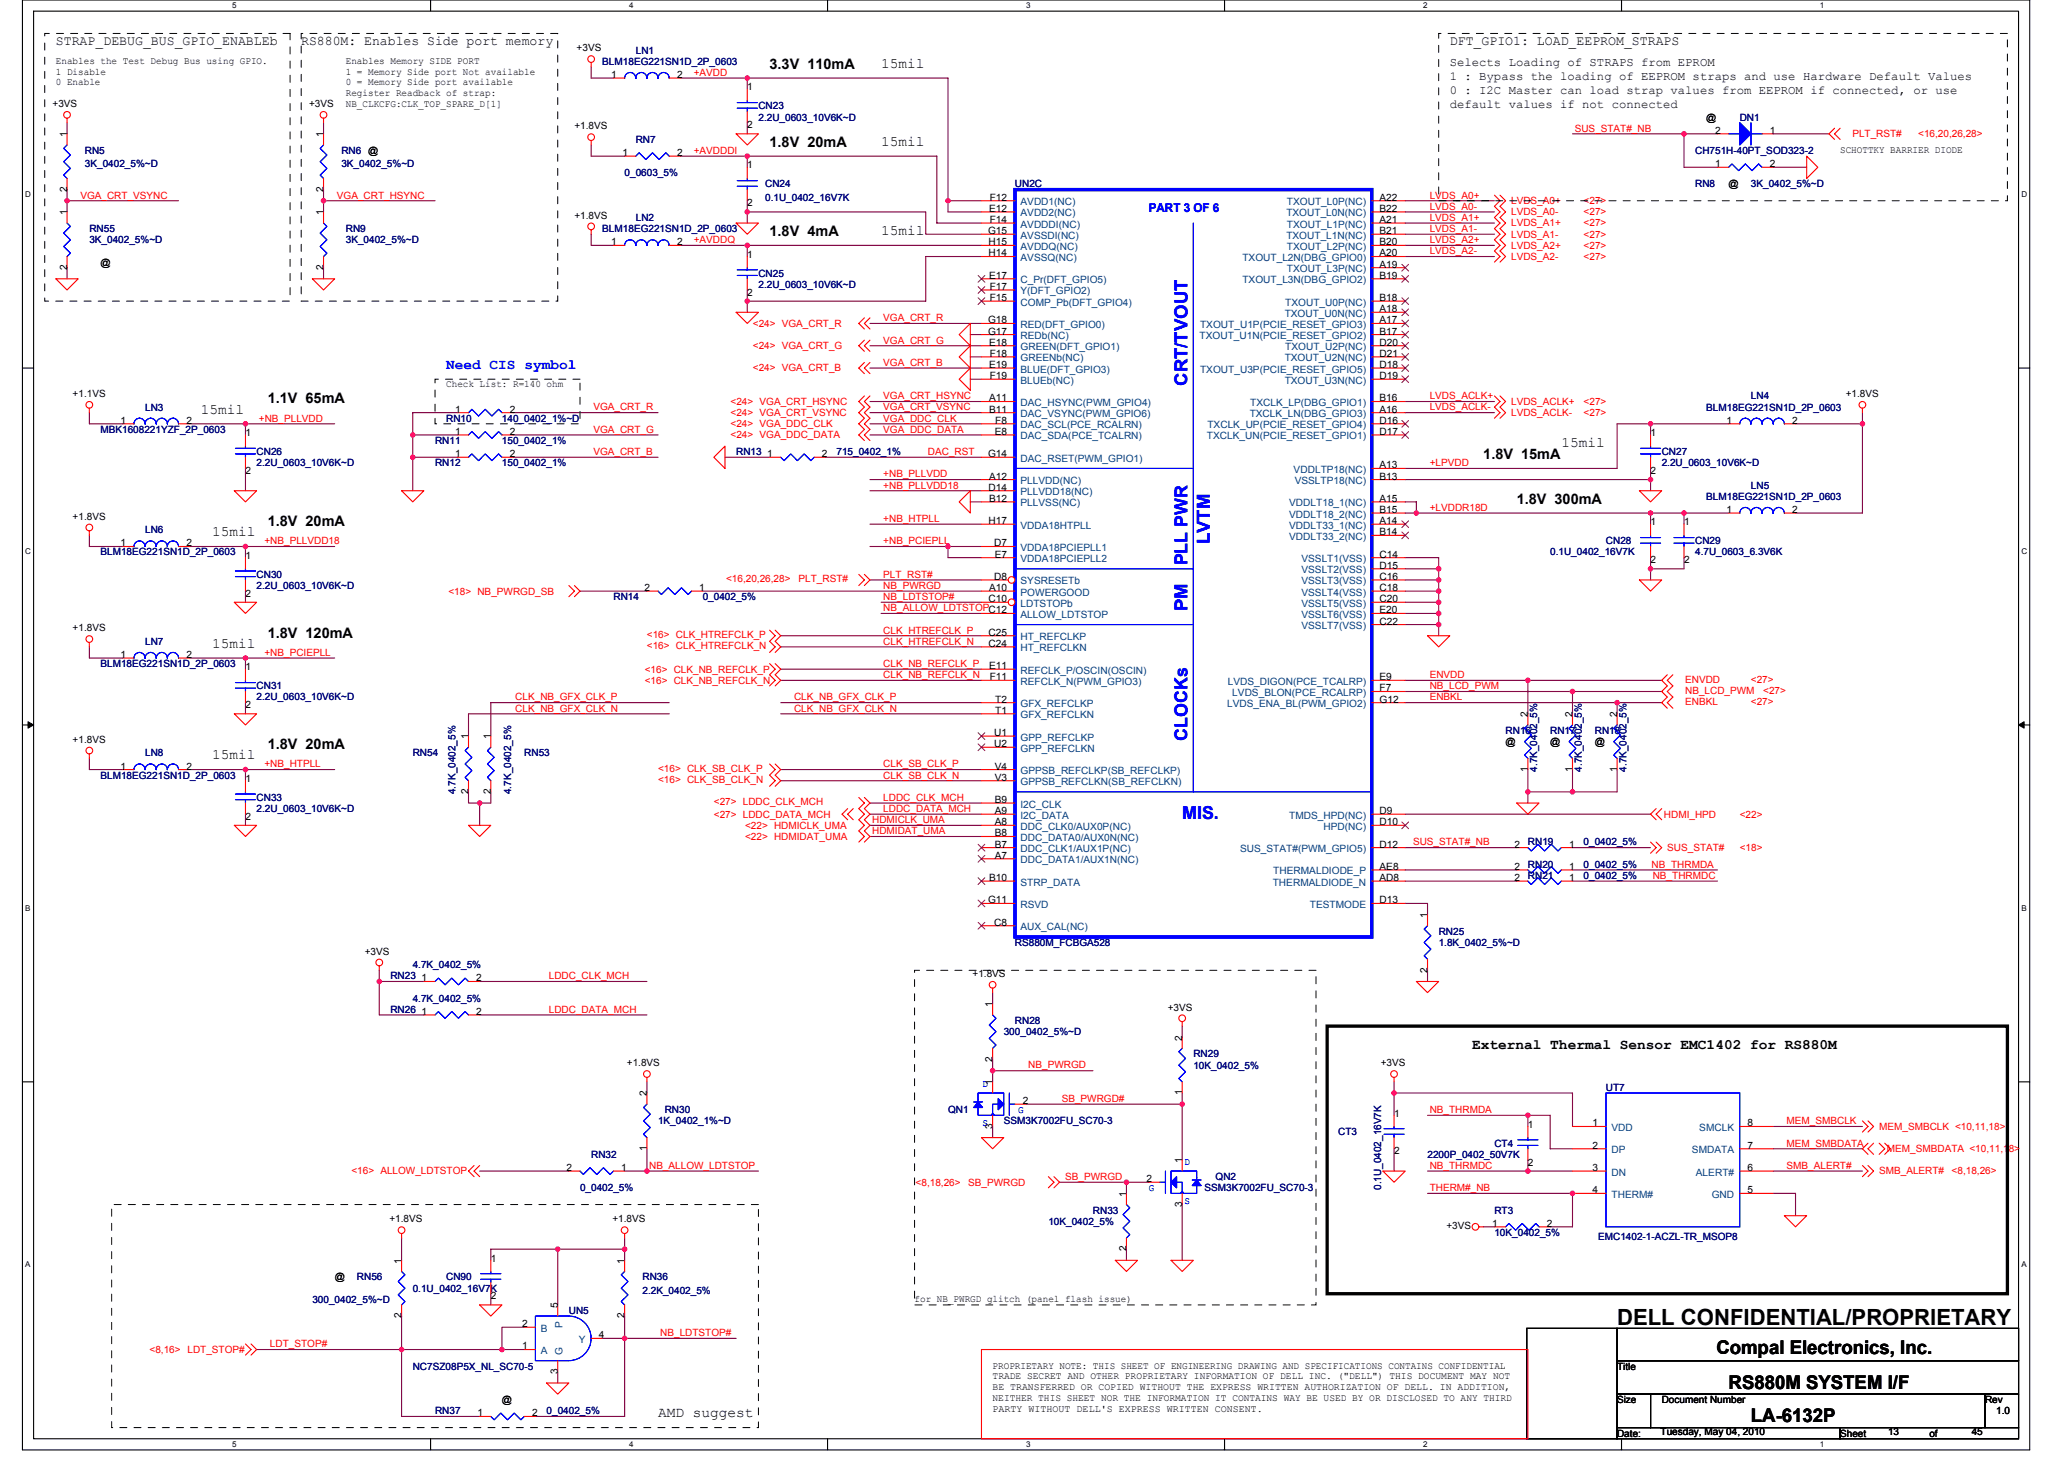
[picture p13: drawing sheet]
<svg xmlns="http://www.w3.org/2000/svg" width="297mm" height="210mm" viewBox="0 0 297 210" stroke-linecap="round" stroke-linejoin="round" font-family="sans-serif">
<defs><g id="words">
<text font-size="3.2" x="232" y="190.1">DELL CONFIDENTIAL/PROPRIETARY</text>
<g font-size="2.7">
<text x="246.3" y="194.3">Compal Electronics, Inc.</text>
<text x="248.1" y="199.3">RS880M SYSTEM I/F</text>
<text x="251.3" y="204.1">LA-6132P</text>
</g>
<g font-size="2.6" fill="#00f">
<text x="170.4" y="55.4" transform="rotate(-90 170.4 55.4)">CRT/TVOUT</text>
<text x="170.4" y="81.1" transform="rotate(-90 170.4 81.1)">PLL PWR</text>
<text x="173.6" y="78.1" transform="rotate(-90 173.6 78.1)">LVTM</text>
<text x="170.4" y="87.7" transform="rotate(-90 170.4 87.7)">PM</text>
<text x="170.4" y="106.3" transform="rotate(-90 170.4 106.3)">CLOCKs</text>
<text x="169.6" y="117.5">MIS.</text>
</g>
<g font-size="2.1">
<text x="110.4" y="9.9">3.3V 110mA</text>
<text x="126.4" y="9.7">15mil</text>
<text x="110.4" y="21.1">1.8V 20mA</text>
<text x="126.4" y="20.9">15mil</text>
<text x="110.4" y="33.9">1.8V 4mA</text>
<text x="126.4" y="33.7">15mil</text>
<text x="28.8" y="59.3">15mil</text>
<text x="38.4" y="57.9">1.1V 65mA</text>
<text x="212.8" y="65.9">1.8V 15mA</text>
<text x="224" y="64.1">15mil</text>
<text x="30.4" y="76.9">15mil</text>
<text x="38.4" y="75.5">1.8V 20mA</text>
<text x="217.6" y="72.3">1.8V 300mA</text>
<text x="30.4" y="92.9">15mil</text>
<text x="38.4" y="91.5">1.8V 120mA</text>
<text x="38.4" y="107.5">1.8V 20mA</text>
<text x="30.4" y="108.9">15mil</text>
<text x="211.2" y="150.5">External Thermal Sensor EMC1402 for RS880M</text>
<text x="94.4" y="203.4">AMD suggest</text>
</g>
<text font-size="2.1" fill="#00f" x="64" y="52.9">Need CIS symbol</text>
<g font-size="1.9">
<text x="8" y="6.4">STRAP_DEBUG_BUS_GPIO_ENABLEb</text>
<text x="43.2" y="6.4">RS880M: Enables Side port memory</text>
<text x="208" y="6.4">DFT_GPIO1: LOAD_EEPROM_STRAPS</text>
</g>
<g font-size="1.8">
<text x="208" y="9.5">Selects Loading of STRAPS from EPROM</text>
<text x="208" y="11.5">1 : Bypass the loading of EEPROM straps and use Hardware Default Values</text>
<text x="208" y="13.5">0 : I2C Master can load strap values from EEPROM if connected, or use</text>
<text x="208" y="15.4">default values if not connected</text>
</g>
<text font-size="1.8" fill="#00f" x="164.8" y="30.4">PART 3 OF 6</text>
<g font-size="1.4">
<text x="8" y="9.2">Enables the Test Debug Bus using GPIO.</text>
<text x="8" y="10.7">1 Disable</text>
<text x="49.6" y="9.2">Enables Memory SIDE PORT</text>
<text x="49.6" y="10.7">1 = Memory Side port Not available</text>
<text x="82.7" y="7.4">+3VS</text>
<text x="87.7" y="11.2">1</text>
<text x="97.1" y="11.2">2</text>
<text x="7.5" y="15.4">+3VS</text>
<text x="8" y="12.2">0 Enable</text>
<text x="44.3" y="15.4">+3VS</text>
<text x="49.6" y="12.2">0 = Memory Side port available</text>
<text x="49.6" y="13.8">Register Readback of strap:</text>
<text x="49.6" y="15.3">NB_CLKCFG:CLK_TOP_SPARE_D[1]</text>
<text x="107.2" y="13">1</text>
<text x="244.9" y="17.3">@</text>
<text x="9.6" y="19.7" transform="rotate(-90 9.6 19.7)">1</text>
<text x="46.4" y="19.7" transform="rotate(-90 46.4 19.7)">1</text>
<text x="82.4" y="18.6">+1.8VS</text>
<text x="89.3" y="22.4">1</text>
<text x="97.1" y="22.4">2</text>
<text x="107.2" y="18.4">2</text>
<text x="246.1" y="19.2">2</text>
<text x="246.1" y="24">1</text>
<text x="254" y="19.2">1</text>
<text x="254" y="24">2</text>
<text x="264.1" y="22">SCHOTTKY BARRIER DIODE</text>
<text x="9.6" y="27.5" transform="rotate(-90 9.6 27.5)">2</text>
<text x="46.4" y="27.5" transform="rotate(-90 46.4 27.5)">2</text>
<text x="107.2" y="24.2">1</text>
<text x="107.2" y="29.6">2</text>
<text x="142" y="28.8">F12</text>
<text x="198" y="28.8">A22</text>
<text x="248.1" y="26.9">@</text>
<text x="9.6" y="30.9" transform="rotate(-90 9.6 30.9)">1</text>
<text x="46.4" y="30.9" transform="rotate(-90 46.4 30.9)">1</text>
<text x="82.4" y="31.4">+1.8VS</text>
<text x="87.7" y="35.2">1</text>
<text x="97.1" y="35.2">2</text>
<text x="141.8" y="33.6">G15</text>
<text x="141.9" y="35.2">H15</text>
<text x="141.9" y="30.4">E12</text>
<text x="142" y="32">F14</text>
<text x="198" y="30.4">B22</text>
<text x="198" y="33.6">B21</text>
<text x="198" y="32">A21</text>
<text x="198" y="35.2">B20</text>
<text x="9.6" y="38.7" transform="rotate(-90 9.6 38.7)">2</text>
<text x="14.4" y="38.1">@</text>
<text x="46.4" y="38.7" transform="rotate(-90 46.4 38.7)">2</text>
<text x="107.2" y="37">1</text>
<text x="141.9" y="36.8">H14</text>
<text x="141.9" y="40">E17</text>
<text x="142" y="41.6">F17</text>
<text x="198" y="36.8">A20</text>
<text x="198" y="40">B19</text>
<text x="198" y="38.4">A19</text>
<text x="107.2" y="42.4">2</text>
<text x="141.8" y="46.4">G18</text>
<text x="141.8" y="48">G17</text>
<text x="142" y="43.2">F15</text>
<text x="198" y="48">B17</text>
<text x="198" y="46.4">A17</text>
<text x="198" y="43.2">B18</text>
<text x="198" y="44.8">A18</text>
<text x="141.9" y="49.6">E18</text>
<text x="141.9" y="52.8">E19</text>
<text x="142" y="51.2">F18</text>
<text x="198" y="52.8">D18</text>
<text x="198" y="49.6">D20</text>
<text x="198" y="51.2">D21</text>
<text x="10.4" y="57">+1.1VS</text>
<text x="64" y="55.6">Check List: R=140 ohm</text>
<text x="65.3" y="59.2">1</text>
<text x="73.1" y="59.2">2</text>
<text x="141.9" y="59.2">B11</text>
<text x="141.9" y="57.6">A11</text>
<text x="142" y="54.4">F19</text>
<text x="198" y="59.2">A16</text>
<text x="198" y="54.4">D19</text>
<text x="198" y="57.6">B16</text>
<text x="264.9" y="57">+1.8VS</text>
<text x="17.3" y="60.8">1</text>
<text x="26.7" y="60.8">2</text>
<text x="35.2" y="62.6">1</text>
<text x="65.3" y="65.6">1</text>
<text x="65.3" y="62.4">1</text>
<text x="73.1" y="65.6">2</text>
<text x="73.1" y="62.4">2</text>
<text x="110.1" y="65.6">1</text>
<text x="118" y="65.6">2</text>
<text x="141.8" y="65.6">G14</text>
<text x="142.7" y="62.4">E8</text>
<text x="142.8" y="60.8">F8</text>
<text x="198" y="62.4">D17</text>
<text x="198" y="60.8">D16</text>
<text x="236.9" y="62.6">1</text>
<text x="247.7" y="60.8">1</text>
<text x="257.2" y="60.8">2</text>
<text x="35.2" y="68">2</text>
<text x="141.9" y="70.4">D14</text>
<text x="141.9" y="68.8">A12</text>
<text x="198" y="68.8">B13</text>
<text x="198" y="67.2">A13</text>
<text x="236.9" y="68">2</text>
<text x="10.4" y="74.6">+1.8VS</text>
<text x="141.9" y="75.2">H17</text>
<text x="141.9" y="72">B12</text>
<text x="198" y="73.6">B15</text>
<text x="198" y="75.2">A14</text>
<text x="198" y="76.8">B14</text>
<text x="198" y="72">A15</text>
<text x="236.9" y="75.4">1</text>
<text x="241.7" y="75.4">1</text>
<text x="247.7" y="73.6">1</text>
<text x="257.2" y="73.6">2</text>
<text x="17.3" y="78.4">1</text>
<text x="26.7" y="78.4">2</text>
<text x="35.2" y="80.2">1</text>
<text x="142.7" y="83.2">D8</text>
<text x="142.7" y="78.4">D7</text>
<text x="142.7" y="80">E7</text>
<text x="198" y="80">C14</text>
<text x="198" y="81.6">D15</text>
<text x="198" y="83.2">C16</text>
<text x="236.9" y="80.8">2</text>
<text x="241.7" y="80.8">2</text>
<text x="35.2" y="85.6">2</text>
<text x="92.5" y="84.8">2</text>
<text x="100.3" y="84.8">1</text>
<text x="141.9" y="86.4">C10</text>
<text x="141.9" y="84.8">A10</text>
<text x="198" y="84.8">C18</text>
<text x="198" y="86.4">C20</text>
<text x="198" y="88">E20</text>
<text x="198" y="89.6">C22</text>
<text x="10.4" y="90.6">+1.8VS</text>
<text x="17.3" y="94.4">1</text>
<text x="26.7" y="94.4">2</text>
<text x="141.9" y="92.8">C24</text>
<text x="141.9" y="91.2">C25</text>
<text x="35.2" y="96.2">1</text>
<text x="35.2" y="101.6">2</text>
<text x="141.9" y="96">E11</text>
<text x="142" y="97.6">F11</text>
<text x="142.8" y="100.8">T2</text>
<text x="198" y="99.2">F7</text>
<text x="198" y="97.6">E9</text>
<text x="198" y="100.8">G12</text>
<text x="10.4" y="106.6">+1.8VS</text>
<text x="67.2" y="106.1" transform="rotate(-90 67.2 106.1)">1</text>
<text x="70.4" y="106.1" transform="rotate(-90 70.4 106.1)">1</text>
<text x="142.7" y="105.6">U1</text>
<text x="142.7" y="107.2">U2</text>
<text x="142.8" y="102.4">T1</text>
<text x="216" y="106.9">@</text>
<text x="219.2" y="102.9" transform="rotate(-90 219.2 102.9)">2</text>
<text x="222.4" y="106.9">@</text>
<text x="225.6" y="102.9" transform="rotate(-90 225.6 102.9)">2</text>
<text x="228.8" y="106.9">@</text>
<text x="232" y="102.9" transform="rotate(-90 232 102.9)">2</text>
<text x="17.3" y="110.4">1</text>
<text x="26.7" y="110.4">2</text>
<text x="35.2" y="112.2">1</text>
<text x="67.2" y="113.9" transform="rotate(-90 67.2 113.9)">2</text>
<text x="70.4" y="113.9" transform="rotate(-90 70.4 113.9)">2</text>
<text x="142.7" y="110.4">V4</text>
<text x="142.7" y="112">V3</text>
<text x="219.2" y="110.7" transform="rotate(-90 219.2 110.7)">1</text>
<text x="225.6" y="110.7" transform="rotate(-90 225.6 110.7)">1</text>
<text x="232" y="110.7" transform="rotate(-90 232 110.7)">1</text>
<text x="35.2" y="117.6">2</text>
<text x="142.7" y="118.4">A8</text>
<text x="142.7" y="115.2">B9</text>
<text x="142.7" y="116.8">A9</text>
<text x="198" y="116.8">D9</text>
<text x="198" y="118.4">D10</text>
<text x="142.7" y="120">B8</text>
<text x="142.7" y="123.2">A7</text>
<text x="142.7" y="121.6">B7</text>
<text x="198" y="121.6">D12</text>
<text x="198" y="124.8">AE8</text>
<text x="217.3" y="121.6">2</text>
<text x="217.3" y="124.8">2</text>
<text x="225.2" y="121.6">1</text>
<text x="225.2" y="124.8">1</text>
<text x="141.8" y="129.6">G11</text>
<text x="141.9" y="126.4">B10</text>
<text x="198" y="126.4">AD8</text>
<text x="198" y="129.6">D13</text>
<text x="204.8" y="131.7" transform="rotate(-90 204.8 131.7)">1</text>
<text x="217.3" y="126.4">2</text>
<text x="225.2" y="126.4">1</text>
<text x="52.3" y="137">+3VS</text>
<text x="142.7" y="132.8">C8</text>
<text x="60.5" y="140.8">1</text>
<text x="68.3" y="140.8">2</text>
<text x="139.6" y="140.2">+1.8VS</text>
<text x="204.8" y="139.5" transform="rotate(-90 204.8 139.5)">2</text>
<text x="60.5" y="145.6">1</text>
<text x="68.3" y="145.6">2</text>
<text x="142.4" y="144.5" transform="rotate(-90 142.4 144.5)">1</text>
<text x="167.6" y="145">+3VS</text>
<text x="169.6" y="149.3" transform="rotate(-90 169.6 149.3)">2</text>
<text x="89.9" y="153">+1.8VS</text>
<text x="142.4" y="155.7" transform="rotate(-90 142.4 155.7)">1</text>
<text x="142.4" y="152.3" transform="rotate(-90 142.4 152.3)">2</text>
<text x="198.1" y="153">+3VS</text>
<text x="92.8" y="157.3" transform="rotate(-90 92.8 157.3)">2</text>
<text x="142.4" y="161.9" transform="rotate(-90 142.4 161.9)">3</text>
<text x="146.8" y="158.4">2</text>
<text x="169.6" y="157.1" transform="rotate(-90 169.6 157.1)">1</text>
<text x="200.1" y="160.2">1</text>
<text x="219.3" y="161.8">1</text>
<text x="228.5" y="161.6">1</text>
<text x="250.8" y="161.6">8</text>
<text x="92.8" y="165.1" transform="rotate(-90 92.8 165.1)">1</text>
<text x="169.6" y="166.9" transform="rotate(-90 169.6 166.9)">1</text>
<text x="200.1" y="165.6">2</text>
<text x="219.3" y="167.2">2</text>
<text x="228.5" y="164.8">2</text>
<text x="250.8" y="164.8">7</text>
<text x="81.3" y="168">2</text>
<text x="89.1" y="168">1</text>
<text x="161.6" y="171.7" transform="rotate(-90 161.6 171.7)">1</text>
<text x="164.5" y="169.6">2</text>
<text x="169.6" y="173.1" transform="rotate(-90 169.6 173.1)">3</text>
<text x="228.5" y="168">3</text>
<text x="228.5" y="171.2">4</text>
<text x="250.8" y="168">6</text>
<text x="250.8" y="171.2">5</text>
<text x="55.9" y="175.4">+1.8VS</text>
<text x="87.9" y="175.4">+1.8VS</text>
<text x="161.6" y="179.5" transform="rotate(-90 161.6 179.5)">2</text>
<text x="207.6" y="176.4">+3VS</text>
<text x="214.1" y="176">1</text>
<text x="222" y="176">2</text>
<text x="48" y="183.7">@</text>
<text x="57.6" y="181.3" transform="rotate(-90 57.6 181.3)">1</text>
<text x="70.4" y="181">1</text>
<text x="89.6" y="181.3" transform="rotate(-90 89.6 181.3)">1</text>
<text x="57.6" y="189.1" transform="rotate(-90 57.6 189.1)">2</text>
<text x="70.4" y="186.4">2</text>
<text x="74.9" y="190.4">2</text>
<text x="80" y="187.7" transform="rotate(-90 80 187.7)">5</text>
<text x="89.6" y="189.1" transform="rotate(-90 89.6 189.1)">2</text>
<text x="131.2" y="186.8">for NB_PWRGD glitch (panel flash issue)</text>
<text x="74.9" y="193.6">1</text>
<text x="80" y="197.1" transform="rotate(-90 80 197.1)">3</text>
<text x="85.9" y="192">4</text>
<text x="142.4" y="196.4">PROPRIETARY NOTE: THIS SHEET OF ENGINEERING DRAWING AND SPECIFICATIONS CONTAINS CONFIDENTIAL</text>
<text x="142.4" y="197.9">TRADE SECRET AND OTHER PROPRIETARY INFORMATION OF DELL INC. (&quot;DELL&quot;) THIS DOCUMENT MAY NOT</text>
<text x="232" y="196.5">Title</text>
<text x="68.5" y="203.2">1</text>
<text x="72" y="201.3">@</text>
<text x="76.3" y="203.2">2</text>
<text x="142.4" y="199.5">BE TRANSFERRED OR COPIED WITHOUT THE EXPRESS WRITTEN AUTHORIZATION OF DELL. IN ADDITION,</text>
<text x="142.4" y="201">NEITHER THIS SHEET NOR THE INFORMATION IT CONTAINS WAY BE USED BY OR DISCLOSED TO ANY THIRD</text>
<text x="142.4" y="202.5">PARTY WITHOUT DELL'S EXPRESS WRITTEN CONSENT.</text>
<text x="232" y="201.3">Size</text>
<text x="238.4" y="201.3">Document Number</text>
<text x="284.9" y="201.3">Rev</text>
<text x="286.5" y="202.9">1.0</text>
<text x="232" y="206.1">Date:</text>
<text x="238.3" y="206">Tuesday, May 04, 2010</text>
<text x="264.1" y="206.1">Sheet</text>
<text x="270.9" y="206">13</text>
<text x="276.9" y="206.1">of</text>
<text x="282.9" y="206">45</text>
</g>
<g font-size="1.4" fill="#000080">
<text x="86.4" y="9.3">BLM18EG221SN1D_2P_0603</text>
<text x="91.2" y="7.7">LN1</text>
<text x="108.8" y="15.7">CN23</text>
<text x="108.8" y="17.3">2.2U_0603_10V6K~D</text>
<text x="249.7" y="17.3">DN1</text>
<text x="12.2" y="22.1">RN5</text>
<text x="49" y="22.1">RN6 @</text>
<text x="91.2" y="20.5">RN7</text>
<text x="243.3" y="22.1">CH751H-40PT_SOD323-2</text>
<text x="12.2" y="24">3K_0402_5%~D</text>
<text x="49" y="24">3K_0402_5%~D</text>
<text x="89.6" y="25.3">0_0603_5%</text>
<text x="109.8" y="26.9">CN24</text>
<text x="109.8" y="28.8">0.1U_0402_16V7K</text>
<text x="145.6" y="26.9">UN2C</text>
<text x="243.3" y="26.9">RN8</text>
<text x="251.3" y="26.9">3K_0402_5%~D</text>
<text x="12.8" y="33.3">RN55</text>
<text x="12.8" y="34.9">3K_0402_5%~D</text>
<text x="49.6" y="33.3">RN9</text>
<text x="49.6" y="34.9">3K_0402_5%~D</text>
<text x="86.4" y="33.3">BLM18EG221SN1D_2P_0603</text>
<text x="91.2" y="31.7">LN2</text>
<text x="108.8" y="39.7">CN25</text>
<text x="108.8" y="41.3">2.2U_0603_10V6K~D</text>
<text x="20.8" y="58.9">LN3</text>
<text x="244.9" y="58.9">BLM18EG221SN1D_2P_0603</text>
<text x="251.3" y="57.3">LN4</text>
<text x="14.4" y="62.1">MBK1608221YZF_2P_0603</text>
<text x="36.8" y="65.3">CN26</text>
<text x="62.4" y="63.7">RN11</text>
<text x="64" y="60.5">RN10</text>
<text x="72" y="63.7">150_0402_1%</text>
<text x="72" y="60.5">140_0402_1%~D</text>
<text x="105.6" y="65.3">RN13</text>
<text x="120" y="65.3">715_0402_1%</text>
<text x="238.4" y="65.3">CN27</text>
<text x="36.8" y="66.9">2.2U_0603_10V6K~D</text>
<text x="62.4" y="66.9">RN12</text>
<text x="72" y="66.9">150_0402_1%</text>
<text x="238.4" y="66.9">2.2U_0603_10V6K~D</text>
<text x="244.9" y="71.7">BLM18EG221SN1D_2P_0603</text>
<text x="251.3" y="70.1">LN5</text>
<text x="20.8" y="76.5">LN6</text>
<text x="14.4" y="79.7">BLM18EG221SN1D_2P_0603</text>
<text x="36.8" y="82.9">CN30</text>
<text x="222.4" y="79.7">0.1U_0402_16V7K</text>
<text x="230.4" y="78.1">CN28</text>
<text x="243.3" y="78.1">CN29</text>
<text x="243.3" y="79.7">4.7U_0603_6.3V6K</text>
<text x="36.8" y="84.5">2.2U_0603_10V6K~D</text>
<text x="88" y="86.1">RN14</text>
<text x="100.8" y="86.1">0_0402_5%</text>
<text x="14.4" y="95.7">BLM18EG221SN1D_2P_0603</text>
<text x="20.8" y="92.5">LN7</text>
<text x="36.8" y="98.9">CN31</text>
<text x="36.8" y="100.5">2.2U_0603_10V6K~D</text>
<text x="216" y="105.3">RN16</text>
<text x="222.4" y="105.3">RN17</text>
<text x="228.8" y="105.3">RN18</text>
<text x="14.4" y="111.7">BLM18EG221SN1D_2P_0603</text>
<text x="20.8" y="108.5">LN8</text>
<text x="59.2" y="108.5">RN54</text>
<text x="65.4" y="113.9" transform="rotate(-90 65.4 113.9)">4.7K_0402_5%</text>
<text x="73.4" y="113.9" transform="rotate(-90 73.4 113.9)">4.7K_0402_5%</text>
<text x="75.2" y="108.5">RN53</text>
<text x="220.6" y="110.7" transform="rotate(-90 220.6 110.7)">4.7K_0402_5%</text>
<text x="227" y="110.7" transform="rotate(-90 227 110.7)">4.7K_0402_5%</text>
<text x="233.4" y="110.7" transform="rotate(-90 233.4 110.7)">4.7K_0402_5%</text>
<text x="36.8" y="114.9">CN33</text>
<text x="36.8" y="116.5">2.2U_0603_10V6K~D</text>
<text x="219.2" y="121.3">RN19</text>
<text x="219.2" y="124.5">RN20</text>
<text x="227.2" y="121.3">0_0402_5%</text>
<text x="227.2" y="124.5">0_0402_5%</text>
<text x="219.2" y="126.1">RN21</text>
<text x="227.2" y="126.1">0_0402_5%</text>
<text x="145.6" y="135.7">RS880M_FCBGA528</text>
<text x="206.4" y="134.1">RN25</text>
<text x="206.4" y="135.7">1.8K_0402_5%~D</text>
<text x="56" y="140.5">RN23</text>
<text x="59.2" y="138.9">4.7K_0402_5%</text>
<text x="59.2" y="143.7">4.7K_0402_5%</text>
<text x="56" y="145.3">RN26</text>
<text x="144" y="148.5">300_0402_5%~D</text>
<text x="145.6" y="146.9">RN28</text>
<text x="171.2" y="151.7">RN29</text>
<text x="171.2" y="153.3">10K_0402_5%</text>
<text x="94.4" y="161.3">1K_0402_1%~D</text>
<text x="95.4" y="159.7">RN30</text>
<text x="136" y="159.7">QN1</text>
<text x="144" y="161.3">SSM3K7002FU_SC70-3</text>
<text x="230.4" y="156.5">UT7</text>
<text x="84.8" y="166.1">RN32</text>
<text x="192" y="162.9">CT3</text>
<text x="204.8" y="166.1">2200P_0402_50V7K</text>
<text x="214.4" y="164.5">CT4</text>
<text x="83.2" y="170.9">0_0402_5%</text>
<text x="172.8" y="170.9">SSM3K7002FU_SC70-3</text>
<text x="174.4" y="169.3">QN2</text>
<text x="198.2" y="170.7" transform="rotate(-90 198.2 170.7)">0.1U_0402_16V7K</text>
<text x="150.4" y="175.7">10K_0402_5%</text>
<text x="156.8" y="174.1">RN33</text>
<text x="214.4" y="174.1">RT3</text>
<text x="214.4" y="177.3">10K_0402_5%</text>
<text x="229.3" y="178">EMC1402-1-ACZL-TR_MSOP8</text>
<text x="51.2" y="183.7">RN56</text>
<text x="59.2" y="185.3">0.1U_0402_16V7K</text>
<text x="64" y="183.7">CN90</text>
<text x="92.2" y="183.7">RN36</text>
<text x="92.2" y="185.6">2.2K_0402_5%</text>
<text x="44.8" y="186.9">300_0402_5%~D</text>
<text x="81.6" y="188.5">UN5</text>
<text x="59.2" y="196.5">NC7SZ08P5X_NL_SC70-5</text>
<text x="62.4" y="202.9">RN37</text>
<text x="78.4" y="202.9">0_0402_5%</text>
</g>
<g font-size="1.4" fill="#f00">
<text x="99.5" y="10.9">+AVDD</text>
<text x="99.5" y="22.1">+AVDDDI</text>
<text x="226" y="18.9">SUS_STAT#_NB</text>
<text x="265.8" y="19.7">PLT_RST#</text>
<text x="275.3" y="19.7">&lt;16,20,26,28&gt;</text>
<text x="11.5" y="28.5">VGA_CRT_VSYNC</text>
<text x="48.3" y="28.5">VGA_CRT_HSYNC</text>
<text x="205.2" y="28.5">LVDS_A0+</text>
<text x="216.8" y="29.3">LVDS_A0+</text>
<text x="227.2" y="29.3">&lt;27&gt;</text>
<text x="99.5" y="34.9">+AVDDQ</text>
<text x="205.2" y="31.7">LVDS_A1+</text>
<text x="205.2" y="30.1">LVDS_A0-</text>
<text x="205.2" y="33.3">LVDS_A1-</text>
<text x="205.2" y="34.9">LVDS_A2+</text>
<text x="216.8" y="35.7">LVDS_A2+</text>
<text x="216.8" y="30.9">LVDS_A0-</text>
<text x="216.8" y="34.1">LVDS_A1-</text>
<text x="216.8" y="32.5">LVDS_A1+</text>
<text x="227.2" y="35.7">&lt;27&gt;</text>
<text x="227.2" y="30.9">&lt;27&gt;</text>
<text x="227.2" y="34.1">&lt;27&gt;</text>
<text x="227.2" y="32.5">&lt;27&gt;</text>
<text x="205.2" y="36.5">LVDS_A2-</text>
<text x="216.8" y="37.3">LVDS_A2-</text>
<text x="227.2" y="37.3">&lt;27&gt;</text>
<text x="108" y="46.9">&lt;24&gt; VGA_CRT_R</text>
<text x="126.8" y="46.1">VGA_CRT_R</text>
<text x="108" y="53.3">&lt;24&gt; VGA_CRT_B</text>
<text x="108" y="50.1">&lt;24&gt; VGA_CRT_G</text>
<text x="126.8" y="49.3">VGA_CRT_G</text>
<text x="126.8" y="52.5">VGA_CRT_B</text>
<text x="85.1" y="58.9">VGA_CRT_R</text>
<text x="104.8" y="58.1">&lt;24&gt; VGA_CRT_HSYNC</text>
<text x="104.8" y="59.7">&lt;24&gt; VGA_CRT_VSYNC</text>
<text x="126.8" y="58.9">VGA_CRT_VSYNC</text>
<text x="126.8" y="57.3">VGA_CRT_HSYNC</text>
<text x="205.2" y="58.9">LVDS_ACLK-</text>
<text x="205.2" y="57.3">LVDS_ACLK+</text>
<text x="216.8" y="59.7">LVDS_ACLK-</text>
<text x="216.8" y="58.1">LVDS_ACLK+</text>
<text x="227.2" y="59.7">&lt;27&gt;</text>
<text x="227.2" y="58.1">&lt;27&gt;</text>
<text x="37.1" y="60.5">+NB_PLLVDD</text>
<text x="85.1" y="62.1">VGA_CRT_G</text>
<text x="85.1" y="65.3">VGA_CRT_B</text>
<text x="104.8" y="62.9">&lt;24&gt; VGA_DDC_DATA</text>
<text x="104.8" y="61.3">&lt;24&gt; VGA_DDC_CLK</text>
<text x="126.8" y="60.5">VGA_DDC_CLK</text>
<text x="126.8" y="62.1">VGA_DDC_DATA</text>
<text x="133.2" y="65.3">DAC_RST</text>
<text x="126.8" y="68.5">+NB_PLLVDD</text>
<text x="126.8" y="70.1">+NB_PLLVDD18</text>
<text x="205.2" y="66.9">+LPVDD</text>
<text x="126.8" y="74.9">+NB_HTPLL</text>
<text x="205.2" y="73.3">+LVDDR18D</text>
<text x="37.9" y="78.1">+NB_PLLVDD18</text>
<text x="104.2" y="83.5">&lt;16,20,26,28&gt;</text>
<text x="114.6" y="83.5">PLT_RST#</text>
<text x="126.8" y="82.9">PLT_RST#</text>
<text x="126.8" y="78.1">+NB_PCIEPLL</text>
<text x="64.3" y="85.3">&lt;18&gt; NB_PWRGD_SB</text>
<text x="126.8" y="86.1">NB_LDTSTOP#</text>
<text x="126.8" y="84.5">NB_PWRGD</text>
<text x="126.8" y="87.7">NB_ALLOW_LDTSTOPC12</text>
<text x="37.9" y="94.1">+NB_PCIEPLL</text>
<text x="92.8" y="91.5">&lt;16&gt; CLK_HTREFCLK_P</text>
<text x="92.8" y="93.1">&lt;16&gt; CLK_HTREFCLK_N</text>
<text x="126.8" y="90.9">CLK_HTREFCLK_P</text>
<text x="126.8" y="92.5">CLK_HTREFCLK_N</text>
<text x="126.8" y="95.7">CLK_NB_REFCLK_P</text>
<text x="73.9" y="100.5">CLK_NB_GFX_CLK_P</text>
<text x="92.5" y="98.1">&lt;16&gt; CLK_NB_REFCLK_N</text>
<text x="92.5" y="96.5">&lt;16&gt; CLK_NB_REFCLK_P</text>
<text x="114" y="100.5">CLK_NB_GFX_CLK_P</text>
<text x="126.8" y="97.3">CLK_NB_REFCLK_N</text>
<text x="205.2" y="97.3">ENVDD</text>
<text x="205.2" y="98.9">NB_LCD_PWM</text>
<text x="205.2" y="100.5">ENBKL</text>
<text x="241.8" y="97.9">ENVDD</text>
<text x="241.8" y="99.5">NB_LCD_PWM</text>
<text x="241.8" y="101.1">ENBKL</text>
<text x="251.3" y="97.9">&lt;27&gt;</text>
<text x="251.3" y="101.1">&lt;27&gt;</text>
<text x="253" y="99.5">&lt;27&gt;</text>
<text x="73.9" y="102.1">CLK_NB_GFX_CLK_N</text>
<text x="114" y="102.1">CLK_NB_GFX_CLK_N</text>
<text x="37.9" y="110.1">+NB_HTPLL</text>
<text x="94.4" y="110.7">&lt;16&gt; CLK_SB_CLK_P</text>
<text x="94.4" y="112.3">&lt;16&gt; CLK_SB_CLK_N</text>
<text x="126.8" y="111.7">CLK_SB_CLK_N</text>
<text x="126.8" y="110.1">CLK_SB_CLK_P</text>
<text x="102.4" y="117.3">&lt;27&gt; LDDC_DATA_MCH</text>
<text x="102.4" y="115.5">&lt;27&gt; LDDC_CLK_MCH</text>
<text x="106.9" y="118.9">&lt;22&gt; HDMICLK_UMA</text>
<text x="125.2" y="119.7">HDMIDAT_UMA</text>
<text x="125.2" y="118.1">HDMICLK_UMA</text>
<text x="126.8" y="114.9">LDDC_CLK_MCH</text>
<text x="126.8" y="116.5">LDDC_DATA_MCH</text>
<text x="238.8" y="117.3">HDMI_HPD</text>
<text x="249.7" y="117.3">&lt;22&gt;</text>
<text x="106.9" y="120.5">&lt;22&gt; HDMIDAT_UMA</text>
<text x="202.8" y="121.3">SUS_STAT#_NB</text>
<text x="237" y="124.5">NB_THRMDA</text>
<text x="239.2" y="122.1">SUS_STAT#</text>
<text x="249.7" y="122.1">&lt;18&gt;</text>
<text x="237.2" y="126.1">NB_THRMDC</text>
<text x="78.7" y="140.5">LDDC_CLK_MCH</text>
<text x="78.7" y="145.3">LDDC_DATA_MCH</text>
<text x="147.6" y="153.3">NB_PWRGD</text>
<text x="152.4" y="158.1">SB_PWRGD#</text>
<text x="205.2" y="159.7">NB_THRMDA</text>
<text x="256.4" y="161.3">MEM_SMBCLK</text>
<text x="93.1" y="167.7">NB_ALLOW_LDTSTOP</text>
<text x="205.2" y="167.7">NB_THRMDC</text>
<text x="256.4" y="167.7">SMB_ALERT#</text>
<text x="256.4" y="164.5">MEM_SMBDATA</text>
<text x="269.7" y="162.1">MEM_SMBCLK &lt;10,11,18&gt;</text>
<text x="270.8" y="165.3">MEM_SMBDATA &lt;10,11,18&gt;</text>
<text x="50.4" y="168.5">&lt;16&gt; ALLOW_LDTSTOP</text>
<text x="131.4" y="170.1">&lt;8,18,26&gt;</text>
<text x="138.9" y="170.1">SB_PWRGD</text>
<text x="152.8" y="169.3">SB_PWRGD</text>
<text x="205.2" y="170.9">THERM#_NB</text>
<text x="269.7" y="168.5">SMB_ALERT#</text>
<text x="280.1" y="168.5">&lt;8,18,26&gt;</text>
<text x="94.7" y="191.7">NB_LDTSTOP#</text>
<text x="21.5" y="194.1">&lt;8,16&gt; LDT_STOP#</text>
<text x="38.7" y="193.3">LDT_STOP#</text>
</g>
<g font-size="1.4" fill="#004080">
<text x="146.4" y="29.5">AVDD1(NC)</text>
<text x="184.7" y="29.5">TXOUT_L0P(NC)</text>
<text x="146.4" y="31.1">AVDD2(NC)</text>
<text x="146.4" y="32.7">AVDDDI(NC)</text>
<text x="146.4" y="34.3">AVSSDI(NC)</text>
<text x="146.4" y="35.9">AVDDQ(NC)</text>
<text x="184.6" y="31.1">TXOUT_L0N(NC)</text>
<text x="184.6" y="34.3">TXOUT_L1N(NC)</text>
<text x="184.7" y="32.7">TXOUT_L1P(NC)</text>
<text x="184.7" y="35.9">TXOUT_L2P(NC)</text>
<text x="146.4" y="40.7">C_Pr(DFT_GPIO5)</text>
<text x="146.4" y="37.5">AVSSQ(NC)</text>
<text x="178.3" y="37.5">TXOUT_L2N(DBG_GPIO0)</text>
<text x="178.3" y="40.7">TXOUT_L3N(DBG_GPIO2)</text>
<text x="184.7" y="39.1">TXOUT_L3P(NC)</text>
<text x="146.4" y="42.3">Y(DFT_GPIO2)</text>
<text x="146.4" y="43.9">COMP_Pb(DFT_GPIO4)</text>
<text x="146.4" y="47.1">RED(DFT_GPIO0)</text>
<text x="172.2" y="47.1">TXOUT_U1P(PCIE_RESET_GPIO3)</text>
<text x="184.3" y="45.5">TXOUT_U0N(NC)</text>
<text x="184.4" y="43.9">TXOUT_U0P(NC)</text>
<text x="146.4" y="50.3">GREEN(DFT_GPIO1)</text>
<text x="146.4" y="53.5">BLUE(DFT_GPIO3)</text>
<text x="146.4" y="48.7">REDb(NC)</text>
<text x="146.4" y="51.9">GREENb(NC)</text>
<text x="172.1" y="48.7">TXOUT_U1N(PCIE_RESET_GPIO2)</text>
<text x="172.2" y="53.5">TXOUT_U3P(PCIE_RESET_GPIO5)</text>
<text x="184.3" y="51.9">TXOUT_U2N(NC)</text>
<text x="184.4" y="50.3">TXOUT_U2P(NC)</text>
<text x="146.4" y="59.9">DAC_VSYNC(PWM_GPIO6)</text>
<text x="146.4" y="58.3">DAC_HSYNC(PWM_GPIO4)</text>
<text x="146.4" y="55.1">BLUEb(NC)</text>
<text x="179.3" y="59.9">TXCLK_LN(DBG_GPIO3)</text>
<text x="179.4" y="58.3">TXCLK_LP(DBG_GPIO1)</text>
<text x="184.3" y="55.1">TXOUT_U3N(NC)</text>
<text x="146.4" y="61.5">DAC_SCL(PCE_RCALRN)</text>
<text x="146.4" y="63.1">DAC_SDA(PCE_TCALRN)</text>
<text x="173.2" y="63.1">TXCLK_UN(PCIE_RESET_GPIO1)</text>
<text x="173.3" y="61.5">TXCLK_UP(PCIE_RESET_GPIO4)</text>
<text x="146.4" y="69.5">PLLVDD(NC)</text>
<text x="146.4" y="71.1">PLLVDD18(NC)</text>
<text x="146.4" y="66.3">DAC_RSET(PWM_GPIO1)</text>
<text x="185.6" y="67.9">VDDLTP18(NC)</text>
<text x="185.8" y="69.5">VSSLTP18(NC)</text>
<text x="146.4" y="75.9">VDDA18HTPLL</text>
<text x="146.4" y="72.7">PLLVSS(NC)</text>
<text x="185" y="74.3">VDDLT18_2(NC)</text>
<text x="185" y="75.9">VDDLT33_1(NC)</text>
<text x="185" y="77.5">VDDLT33_2(NC)</text>
<text x="185" y="72.7">VDDLT18_1(NC)</text>
<text x="146.4" y="83.9">SYSRESETb</text>
<text x="146.4" y="79.1">VDDA18PCIEPLL1</text>
<text x="146.4" y="80.7">VDDA18PCIEPLL2</text>
<text x="186.7" y="80.7">VSSLT1(VSS)</text>
<text x="186.7" y="82.3">VSSLT2(VSS)</text>
<text x="186.7" y="83.9">VSSLT3(VSS)</text>
<text x="146.4" y="85.5">POWERGOOD</text>
<text x="146.4" y="87.1">LDTSTOPb</text>
<text x="146.4" y="88.7">ALLOW_LDTSTOP</text>
<text x="186.7" y="85.5">VSSLT4(VSS)</text>
<text x="186.7" y="87.1">VSSLT5(VSS)</text>
<text x="186.7" y="88.7">VSSLT6(VSS)</text>
<text x="146.4" y="93.5">HT_REFCLKN</text>
<text x="146.4" y="91.9">HT_REFCLKP</text>
<text x="186.7" y="90.3">VSSLT7(VSS)</text>
<text x="146.4" y="96.7">REFCLK_P/OSCIN(OSCIN)</text>
<text x="146.4" y="101.5">GFX_REFCLKP</text>
<text x="146.4" y="98.3">REFCLK_N(PWM_GPIO3)</text>
<text x="176.1" y="101.5">LVDS_ENA_BL(PWM_GPIO2)</text>
<text x="176.2" y="98.3">LVDS_DIGON(PCE_TCALRP)</text>
<text x="176.8" y="99.9">LVDS_BLON(PCE_RCALRP)</text>
<text x="146.4" y="103.1">GFX_REFCLKN</text>
<text x="146.4" y="106.3">GPP_REFCLKP</text>
<text x="146.4" y="107.9">GPP_REFCLKN</text>
<text x="146.4" y="111.1">GPPSB_REFCLKP(SB_REFCLKP)</text>
<text x="146.4" y="112.7">GPPSB_REFCLKN(SB_REFCLKN)</text>
<text x="146.4" y="119.1">DDC_CLK0/AUX0P(NC)</text>
<text x="146.4" y="115.9">I2C_CLK</text>
<text x="146.4" y="117.5">I2C_DATA</text>
<text x="185" y="117.5">TMDS_HPD(NC)</text>
<text x="189.9" y="119.1">HPD(NC)</text>
<text x="146.4" y="120.7">DDC_DATA0/AUX0N(NC)</text>
<text x="146.4" y="123.9">DDC_DATA1/AUX1N(NC)</text>
<text x="146.4" y="122.3">DDC_CLK1/AUX1P(NC)</text>
<text x="177.9" y="122.3">SUS_STAT#(PWM_GPIO5)</text>
<text x="182.7" y="125.5">THERMALDIODE_P</text>
<text x="146.4" y="127.1">STRP_DATA</text>
<text x="146.4" y="130.3">RSVD</text>
<text x="182.6" y="127.1">THERMALDIODE_N</text>
<text x="188" y="130.3">TESTMODE</text>
<text x="146.4" y="133.5">AUX_CAL(NC)</text>
<text x="231.2" y="165.5">DP</text>
<text x="231.2" y="162.3">VDD</text>
<text x="242.8" y="165.5">SMDATA</text>
<text x="243.8" y="162.3">SMCLK</text>
<text x="231.2" y="168.7">DN</text>
<text x="231.2" y="171.9">THERM#</text>
<text x="243.4" y="168.7">ALERT#</text>
<text x="245.6" y="171.9">GND</text>
<text x="77.6" y="191.1">B</text>
<text x="80.7" y="190.6" transform="rotate(-90 80.7 190.6)">P</text>
<text x="77.6" y="194.3">A</text>
<text x="80.7" y="194.4" transform="rotate(-90 80.7 194.4)">G</text>
<text x="83.1" y="192.7">Y</text>
</g>
<g font-size="1.4" fill="#00f">
<text x="141" y="155.9">D</text>
<text x="141" y="161.5">S</text>
<text x="146.1" y="159.7">G</text>
<text x="170" y="167.1">D</text>
<text x="164.8" y="170.9">G</text>
<text x="170" y="172.7">S</text>
</g>
<g font-size="1.1">
<text x="33.3" y="1.2">5</text>
<text x="90.3" y="1.2">4</text>
<text x="147.2" y="1.2">3</text>
<text x="204.2" y="1.2">2</text>
<text x="261.2" y="1.2">1</text>
<text x="3.6" y="28.2">D</text>
<text x="290.1" y="28.2">D</text>
<text x="3.6" y="79.4">C</text>
<text x="290.1" y="79.4">C</text>
<text x="3.6" y="130.6">B</text>
<text x="290.1" y="130.6">B</text>
<text x="3.6" y="181.9">A</text>
<text x="290.1" y="181.9">A</text>
<text x="33.3" y="207.6">5</text>
<text x="90.3" y="207.6">4</text>
<text x="147.2" y="207.6">3</text>
<text x="204.2" y="207.6">2</text>
<text x="261.2" y="207.6">1</text>
</g>
</g></defs>
<path d="M3.2 0h288.1v208h-288.1zM4.8 1.6h284.9v204.8h-284.9z" fill="none" stroke="#000" stroke-width=".16"/>
<g fill="#fff">
<path d="M33.3 .2h.6v1.2h-.6z"/>
<path d="M33.3 206.6h.6v1.3h-.6z"/>
</g>
<path d="M61.8 0v1.6M61.8 206.4v1.6" fill="none" stroke="#000" stroke-width=".16"/>
<g fill="#fff">
<path d="M90.3 .2h.6v1.2h-.6z"/>
<path d="M90.3 206.6h.6v1.3h-.6z"/>
</g>
<path d="M118.8 0v1.6M118.8 206.4v1.6" fill="none" stroke="#000" stroke-width=".16"/>
<g fill="#fff">
<path d="M147.2 .2h.7v1.2h-.7z"/>
<path d="M147.2 206.6h.7v1.3h-.7z"/>
</g>
<path d="M175.7 0v1.6M175.7 206.4v1.6" fill="none" stroke="#000" stroke-width=".16"/>
<g fill="#fff">
<path d="M204.2 .2h.6v1.2h-.6z"/>
<path d="M204.2 206.6h.6v1.3h-.6z"/>
</g>
<path d="M232.7 0v1.6M232.7 206.4v1.6" fill="none" stroke="#000" stroke-width=".16"/>
<g fill="#fff">
<path d="M261.2 .2h.6v1.2h-.6z"/>
<path d="M261.2 206.6h.6v1.3h-.6z"/>
<path d="M3.6 27.2h.8v1.3h-.8z"/>
<path d="M290.1 27.2h.8v1.3h-.8z"/>
<path d="M3.6 78.4h.8v1.3h-.8z"/>
<path d="M290.1 78.4h.8v1.3h-.8z"/>
</g>
<path d="M3.2 52.8h1.6M289.7 52.8h1.6" fill="none" stroke="#000" stroke-width=".16"/>
<g fill="#fff">
<path d="M3.6 129.6h.8v1.3h-.8z"/>
<path d="M290.1 129.6h.7v1.3h-.7z"/>
</g>
<path d="M3.2 104h1.6M289.7 104h1.6" fill="none" stroke="#000" stroke-width=".16"/>
<path d="M4 103.5l.8 .5-.8 .5zM289.7 104l.8-.5v1z" fill="#000" stroke="#000" stroke-width=".14"/>
<g fill="#fff">
<path d="M3.6 180.8h.8v1.3h-.8z"/>
<path d="M290.1 180.8h.7v1.3h-.7z"/>
</g>
<path d="M3.2 155.2h1.6M289.7 155.2h1.6M219.1 190.6h12.9v15.8h-12.9zM232 190.6h57.7v4.6h-57.7zM232 195.2h57.7v4.8h-57.7zM232 204.8h32.1v1.6h-32.1zM232 200h4.8v4.8h-4.8zM236.8 200h48.1v4.8h-48.1zM264.1 204.8h25.6v1.6h-25.6zM284.9 200h4.8v4.8h-4.8z" fill="none" stroke="#000" stroke-width=".16"/>
<g fill="none" stroke="#800040" stroke-width=".16">
<path d="M9.6 17.6v1.6M46.4 17.6v1.6M84.8 9.6v1.6h3.2M97.6 11.2h38.4v19.2h4.8M107.2 11.2v1.6M107.2 17.6v1.6M225.6 19.2h20.9M241.7 19.2v4.8h4.8M254.5 19.2h8M9.6 28.8h16M9.6 27.2v3.2M9.6 38.4v1.6"/>
<path d="M46.4 27.2v3.2M46.4 38.4v1.6M46.4 28.8h16M84.8 33.6v1.6h3.2M84.8 20.8v1.6h4.8M97.6 22.4h36.8v9.6h6.4M97.6 35.2h43.2M107.2 30.4h25.6v3.2h8M107.2 22.4v1.6M107.2 28.8v3.2M107.2 35.2v1.6M136 28.8h4.8"/>
<path d="M140.8 36.8h-8v6.4h-25.6M201.6 30.4h12.8M201.6 28.8h12.8M201.6 32h12.8M201.6 36.8h12.8M201.6 33.6h12.8M201.6 35.2h12.8M254.5 24h4.8M12.8 59.2v1.6h4.8M65.6 59.2h-6.4v3.2h6.4M73.6 59.2h20.8M107.2 41.6v3.2"/>
<path d="M124.8 59.2h16M124.8 57.6h16M124.8 49.6h16M124.8 46.4h16M124.8 52.8h16M139.2 48h1.6M139.2 51.2h1.6M139.2 54.4h1.6M201.6 59.2h12.8M201.6 57.6h12.8M267.3 59.2v14.4h-9.6M12.8 76.8v1.6h4.8"/>
<path d="M27.2 60.8h20.8M27.2 78.4h20.8M35.2 60.8v1.6M35.2 67.2v3.2M35.2 78.4v1.6M59.2 62.4v8M59.2 65.6h6.4M73.6 62.4h20.8M73.6 65.6h20.8M104 65.6h6.4M118.4 65.6h22.4M124.8 60.8h16"/>
<path d="M124.8 68.8h16M124.8 78.4h11.2M124.8 70.4h16M124.8 75.2h16M124.8 62.4h16M139.2 72h1.6M140.8 78.4h-4.8v1.6h4.8M201.6 72h1.6v1.6M201.6 73.6h46.5M201.6 68.8h35.2M236.8 60.8v1.6M236.8 67.2v3.2"/>
<path d="M236.8 73.6v1.6M241.7 73.6v1.6M248.1 60.8h-16.1v6.4h-30.4M257.7 60.8h9.6M12.8 92.8v1.6h4.8M27.2 94.4h20.8M35.2 84.8v1.6M35.2 94.4v1.6M83.2 84.8h9.6M100.8 84.8h40M112 97.6h28.8M112 91.2h28.8"/>
<path d="M112 92.8h28.8M112 96h28.8M124.8 83.2h16M126.4 86.4h14.4M126.4 88h14.4M201.6 97.6h36.8M201.6 99.2h36.8M201.6 83.2h4.8M201.6 86.4h4.8M201.6 80h4.8v11.2M201.6 84.8h4.8M201.6 88h4.8"/>
<path d="M201.6 81.6h4.8M201.6 89.6h4.8M219.2 97.6v4.8M225.6 99.2v3.2M236.8 80v3.2M241.7 80v1.6h-4.9M12.8 108.8v1.6h4.8M27.2 110.4h20.8M35.2 100.8v1.6M35.2 110.4v1.6M35.2 116.8v1.6M67.2 113.6v1.6h1.6"/>
<path d="M68.8 115.2v3.2M70.4 113.6v1.6h-1.6M96 100.8h-25.6v4.8M96 102.4h-28.8v3.2M112 100.8h28.8M112 110.4h28.8M112 112h28.8M112 102.4h28.8M124.8 115.2h16M124.8 116.8h16M124.8 118.4h16M201.6 100.8h36.8"/>
<path d="M201.6 116.8h35.2M219.2 110.4v4.8M225.6 110.4v3.2M232 100.8v1.6M232 110.4v3.2h-12.8M54.4 139.2v6.4h6.4M124.8 120h16M201.6 129.6h3.2v1.6M201.6 126.4h16M201.6 121.6h16M201.6 124.8h16M204.8 139.2v1.6"/>
<path d="M225.6 126.4h20.9M225.6 121.6h11.2M225.6 124.8h20.9M54.4 140.8h6.4M68.8 140.8h24M68.8 145.6h24M92.8 155.2v1.6M142.4 153.6h14.4M142.4 142.4v1.6M142.4 152v3.2M147.2 158.4h22.4M169.6 147.2v1.6"/>
<path d="M169.6 156.8v9.6M200 156.8h25.6v4.8M200 155.2v4.8M57.6 177.6v3.2M68.8 168h12.8M80 179.2v8M89.6 168h19.2M89.6 177.6v3.2M89.6 179.2h-19.2v1.6M92.8 164.8v3.2M142.4 161.6v1.6M152 169.6h9.6v1.6"/>
<path d="M161.6 169.6h3.2M161.6 179.2v1.6M169.6 172.8v8M200 164.8v3.2M204.8 171.2h20.8v4.8h-3.2M204.8 168h20.8M204.8 160h17.6v4.8h3.2M212.8 176h1.6M219.2 160v1.6M219.2 166.4v1.6M254.5 168h12.8M254.5 171.2h3.2v3.2"/>
<path d="M254.5 164.8h12.8M254.5 161.6h12.8M36.8 193.6h38.4M57.6 188.8v14.4h11.2M70.4 185.6v1.6M75.2 190.4h-3.2v3.2M80 196.8v1.6M86.4 192h19.2M89.6 188.8v14.4h-12.8"/>
</g>
<g fill="#f0f" stroke="#f0f" stroke-width=".16">
<circle cx="225.6" cy="99.2" r=".31"/>
<circle cx="232" cy="100.8" r=".31"/>
<circle cx="107.2" cy="30.4" r=".31"/>
<circle cx="107.2" cy="22.4" r=".31"/>
<circle cx="206.4" cy="88" r=".31"/>
<circle cx="236.8" cy="60.8" r=".31"/>
<circle cx="236.8" cy="68.8" r=".31"/>
<circle cx="241.6" cy="73.6" r=".31"/>
<circle cx="219.2" cy="97.6" r=".31"/>
<circle cx="59.2" cy="62.4" r=".31"/>
<circle cx="236.8" cy="73.6" r=".31"/>
<circle cx="203.2" cy="73.6" r=".31"/>
<circle cx="169.6" cy="158.4" r=".31"/>
<circle cx="142.4" cy="153.6" r=".31"/>
<circle cx="161.6" cy="169.6" r=".31"/>
<circle cx="89.6" cy="192" r=".31"/>
<circle cx="35.2" cy="60.8" r=".31"/>
<circle cx="35.2" cy="94.4" r=".31"/>
<circle cx="136" cy="78.4" r=".31"/>
<circle cx="225.6" cy="113.6" r=".31"/>
<circle cx="219.2" cy="113.6" r=".31"/>
<circle cx="35.2" cy="110.4" r=".31"/>
<circle cx="92.8" cy="168" r=".31"/>
<circle cx="267.3" cy="60.8" r=".31"/>
<circle cx="206.4" cy="89.6" r=".31"/>
<circle cx="107.2" cy="35.2" r=".31"/>
<circle cx="89.6" cy="179.2" r=".31"/>
<circle cx="107.2" cy="11.2" r=".31"/>
<circle cx="136" cy="28.8" r=".31"/>
<circle cx="241.6" cy="19.2" r=".31"/>
<circle cx="107.2" cy="43.2" r=".31"/>
<circle cx="9.6" cy="28.8" r=".31"/>
<circle cx="35.2" cy="78.4" r=".31"/>
<circle cx="206.4" cy="81.6" r=".31"/>
<circle cx="206.4" cy="83.2" r=".31"/>
<circle cx="206.4" cy="84.8" r=".31"/>
<circle cx="206.4" cy="86.4" r=".31"/>
<circle cx="46.4" cy="28.8" r=".31"/>
<circle cx="236.8" cy="81.6" r=".31"/>
<circle cx="59.2" cy="65.6" r=".31"/>
<circle cx="225.6" cy="171.2" r=".31"/>
<circle cx="219.2" cy="160" r=".31"/>
<circle cx="219.2" cy="168" r=".31"/>
<circle cx="200" cy="156.8" r=".31"/>
<circle cx="72" cy="193.6" r=".31"/>
<circle cx="80" cy="179.2" r=".31"/>
<circle cx="57.6" cy="193.6" r=".31"/>
<circle cx="68.8" cy="115.2" r=".31"/>
<circle cx="54.4" cy="140.8" r=".31"/>
</g>
<g fill="none" stroke="#f00" stroke-width=".16">
<path d="M9.6 17v.6M9.6 19.2v1.6M46.4 17v.6M46.4 19.2v1.6M84.8 9v.6M88 11.2h1.6M96 11.2h1.6M105.6 19.2h3.2l-1.6 1.6zM107.2 12.8v1.6M107.2 16v1.6M246.5 19.2h1.6M252.9 19.2h1.6"/>
<path d="M263.3 18.4l-.8 .8 .8 .8M264.1 18.4l-.8 .8 .8 .8M9.6 25.6v1.6M9.6 30.4v1.6M9.6 36.8v1.6M46.4 25.6v1.6M46.4 30.4v1.6M46.4 36.8v1.6M84.8 20.2v.6M84.8 33v.6M88 35.2h1.6M89.6 22.4h1.6"/>
<path d="M96 22.4h1.6M96 35.2h1.6M105.6 32h3.2l-1.6 1.6zM107.2 24v1.6M107.2 27.2v1.6M107.2 36.8v1.6M214.4 28l.8 .8-.8 .8 .8 .8-.8 .8 .8 .8-.8 .8 .8 .8-.8 .8 .8 .8-.8 .8 .8 .8-.8 .8M215.2 28l.8 .8-.8 .8 .8 .8-.8 .8 .8 .8-.8 .8 .8 .8-.8 .8 .8 .8-.8 .8 .8 .8-.8 .8M259.3 22.4l1.6 1.6-1.6 1.6zM8 40h3.2l-1.6 1.6zM12.8 58.6v.6M44.8 40h3.2l-1.6 1.6z"/>
<path d="M65.6 59.2h1.6M72 59.2h1.6M105.6 44.8h3.2l-1.6 1.6zM107.2 40v1.6M124 56.8l-.8 .8 .8 .8-.8 .8 .8 .8-.8 .8 .8 .8-.8 .8 .8 .8M124 52l-.8 .8 .8 .8M124 45.6l-.8 .8 .8 .8M124 48.8l-.8 .8 .8 .8M124.8 56.8l-.8 .8 .8 .8-.8 .8 .8 .8-.8 .8 .8 .8-.8 .8 .8 .8M124.8 52l-.8 .8 .8 .8M124.8 45.6l-.8 .8 .8 .8M124.8 48.8l-.8 .8 .8 .8"/>
<path d="M139.2 46.4v3.2l-1.6-1.6zM139.2 49.6v3.2l-1.6-1.6zM139.2 52.8v3.2l-1.6-1.6zM214.4 56.8l.8 .8-.8 .8 .8 .8-.8 .8M215.2 56.8l.8 .8-.8 .8 .8 .8-.8 .8M267.3 58.6v.6M12.8 76.2v.6M17.6 78.4h1.6M17.6 60.8h1.6M25.6 78.4h1.6M25.6 60.8h1.6M33.6 70.4h3.2l-1.6 1.6z"/>
<path d="M35.2 62.4v1.6M35.2 65.6v1.6M57.6 70.4h3.2l-1.6 1.6zM65.6 65.6h1.6M65.6 62.4h1.6M72 65.6h1.6M72 62.4h1.6M102.4 65.6l1.6-1.6v3.2zM110.4 65.6h1.6M116.8 65.6h1.6M139.2 70.4v3.2l-1.6-1.6zM140.8 75.2h4.8"/>
<path d="M235.2 70.4h3.2l-1.6 1.6zM236.8 62.4v1.6M236.8 65.6v1.6M236.8 75.2v1.6M236.8 78.4v1.6M241.7 75.2v1.6M241.7 78.4v1.6M248.1 60.8h1.6M248.1 73.6h1.6M256.1 60.8h1.6M256.1 73.6h1.6M12.8 92.2v.6"/>
<path d="M17.6 94.4h1.6M25.6 94.4h1.6M33.6 86.4h3.2l-1.6 1.6zM35.2 80v1.6M35.2 83.2v1.6M35.2 96v1.6M35.2 99.2v1.6M81.6 84l.8 .8-.8 .8M82.4 84l.8 .8-.8 .8M110.4 95.2l.8 .8-.8 .8 .8 .8-.8 .8M110.4 90.4l.8 .8-.8 .8 .8 .8-.8 .8M111.2 95.2l.8 .8-.8 .8 .8 .8-.8 .8"/>
<path d="M111.2 90.4l.8 .8-.8 .8 .8 .8-.8 .8M123.2 82.4l.8 .8-.8 .8M124 82.4l.8 .8-.8 .8M204.8 91.2h3.2l-1.6 1.6zM235.2 83.2h3.2l-1.6 1.6zM239.3 96.8l-.9 .8 .9 .8-.9 .8 .9 .8-.9 .8 .9 .8M240.1 96.8l-.8 .8 .8 .8-.8 .8 .8 .8-.8 .8 .8 .8M12.8 108.2v.6M17.6 110.4h1.6M25.6 110.4h1.6M33.6 102.4h3.2l-1.6 1.6zM33.6 118.4h3.2l-1.6 1.6z"/>
<path d="M35.2 112v1.6M35.2 115.2v1.6M67.2 118.4h3.2l-1.6 1.6zM67.2 105.6v1.6M67.2 112v1.6M70.4 105.6v1.6M70.4 112v1.6M110.4 109.6l.8 .8-.8 .8 .8 .8-.8 .8M111.2 109.6l.8 .8-.8 .8 .8 .8-.8 .8M121.6 116l-.8 .8 .8 .8M122.4 116l-.8 .8 .8 .8M123.2 114.4l.8 .8-.8 .8 .8 .8-.8 .8 .8 .8-.8 .8 .8 .8-.8 .8"/>
<path d="M124 114.4l.8 .8-.8 .8 .8 .8-.8 .8 .8 .8-.8 .8 .8 .8-.8 .8M217.6 115.2h3.2l-1.6 1.6zM219.2 102.4v1.6M219.2 108.8v1.6M225.6 102.4v1.6M225.6 108.8v1.6M232 102.4v1.6M232 108.8v1.6M237.6 116l-.8 .8 .8 .8M238.4 116l-.8 .8 .8 .8M54.4 138.6v.6M204.8 131.2v1.6"/>
<path d="M204.8 137.6v1.6M217.6 121.6h1.6M217.6 124.8h1.6M217.6 126.4h1.6M224 121.6h1.6M224 124.8h1.6M224 126.4h1.6M236.8 120.8l.8 .8-.8 .8M237.6 120.8l.8 .8-.8 .8M60.8 140.8h1.6M60.8 145.6h1.6M67.2 140.8h1.6"/>
<path d="M67.2 145.6h1.6M92.8 154.6v.6M92.8 156.8v1.6M142.4 141.8v.6M142.4 144v1.6M142.4 150.4v1.6M142.4 155.2v1.6M145.6 158.4h1.6M169.6 146.6v.6M169.6 148.8v1.6M169.6 155.2v1.6M200 154.6v.6"/>
<path d="M203.2 140.8h3.2l-1.6 1.6zM57.6 177v.6M68 167.2l-.8 .8 .8 .8M68.8 167.2l-.8 .8 .8 .8M81.6 168h1.6M88 168h1.6M89.6 177v.6M92.8 163.2v1.6M140.8 163.2h3.2l-1.6 1.6zM142.4 160v1.6M150.4 168.8l.8 .8-.8 .8M151.2 168.8l.8 .8-.8 .8"/>
<path d="M161.6 171.2v1.6M161.6 177.6v1.6M164.8 169.6h1.6M169.6 166.4v1.6M169.6 171.2v1.6M198.4 168h3.2l-1.6 1.6zM200 160v1.6M200 163.2v1.6M212.2 176h.6M214.4 176h1.6M219.2 161.6v1.6M219.2 164.8v1.6"/>
<path d="M220.8 176h1.6M225.6 168h4.8M225.6 164.8h4.8M225.6 161.6h4.8M225.6 171.2h4.8M249.7 168h4.8M249.7 164.8h4.8M249.7 161.6h4.8M249.7 171.2h4.8M256.1 174.4h3.2l-1.6 1.6zM267.3 167.2l.8 .8-.8 .8M267.3 160.8l.8 .8-.8 .8"/>
<path d="M268.1 167.2l.8 .8-.8 .8M268.1 160.8l.8 .8-.8 .8M268.1 164l-.8 .8 .8 .8M268.9 164l-.8 .8 .8 .8M269.7 164l.8 .8-.8 .8M270.5 164l.8 .8-.8 .8M35.2 192.8l.8 .8-.8 .8M36 192.8l.8 .8-.8 .8M57.6 180.8v1.6M57.6 187.2v1.6M68.8 187.2h3.2l-1.6 1.6zM70.4 180.8v1.6"/>
<path d="M70.4 184v1.6M75.2 190.4h1.6M75.2 193.6h1.6M78.4 198.4h3.2l-1.6 1.6zM80 187.2v1.6M80 195.2v1.6M84.8 192h1.6M89.6 180.8v1.6M89.6 187.2v1.6M140.8 193.6h78.4v12.8h-78.4zM160 180.8h3.2l-1.6 1.6zM168 180.8h3.2l-1.6 1.6z"/>
<path d="M68.8 203.2h1.6M75.2 203.2h1.6"/>
<circle cx="9.6" cy="16.5" r=".48"/>
<circle cx="46.4" cy="16.5" r=".48"/>
<circle cx="84.8" cy="19.7" r=".48"/>
<circle cx="84.8" cy="8.5" r=".48"/>
<circle cx="84.8" cy="32.5" r=".48"/>
<circle cx="12.8" cy="58.1" r=".48"/>
<circle cx="267.3" cy="58.1" r=".48"/>
<circle cx="12.8" cy="75.7" r=".48"/>
<circle cx="12.8" cy="91.7" r=".48"/>
<circle cx="12.8" cy="107.7" r=".48"/>
<circle cx="54.4" cy="138.1" r=".48"/>
<circle cx="92.8" cy="154.1" r=".48"/>
<circle cx="142.4" cy="141.3" r=".48"/>
<circle cx="169.6" cy="146.1" r=".48"/>
<circle cx="200" cy="154.1" r=".48"/>
<circle cx="57.6" cy="176.5" r=".48"/>
<circle cx="89.6" cy="176.5" r=".48"/>
<circle cx="211.7" cy="176" r=".48"/>
</g>
<path d="M6.4 4.8h35.2v38.4h-35.2zM43.2 4.8h36.8v38.4h-36.8zM206.4 4.8h81.7v24h-81.7zM62.4 54.4h20.8v6.4h-20.8zM131.2 139.2h57.6v48h-57.6zM16 172.8h92.8v32h-92.8z" fill="none" stroke="#000" stroke-width=".14" stroke-dasharray="1 1 1 1 1 1 1 1"/>
<path d="M190.4 147.2h97.7v38.4h-97.7z" fill="none" stroke="#000" stroke-width=".48"/>
<g fill="none" stroke="#00f" stroke-width=".16">
<path d="M89.6 11.2a.79 .79 0 0 1 .8-.8 .79 .79 0 0 1 .8 .8 .79 .79 0 0 1 .8-.8 .79 .79 0 0 1 .8 .8 .79 .79 0 0 1 .8-.8 .79 .79 0 0 1 .8 .8 .79 .79 0 0 1 .8-.8 .79 .79 0 0 1 .8 .8M105.8 15.5h2.9M105.8 14.7h2.9M107.2 14.4v.3M107.2 15.5v.5M248.1 19.2h1.6M251.3 17.6v3.2M251.3 19.2h1.6M9.6 32l.5 .5-1 .9 1 1-1 1 1 .9-.5 .5M9.6 20.8l-.5 .5 1 .9-1 1 1 1-1 .9 .5 .5M46.4 32l.5 .5-1 .9 1 1-1 1 1 .9-.5 .5M46.4 20.8l-.5 .5 1 .9-1 1 1 1-1 .9 .5 .5"/>
<path d="M89.6 35.2a.79 .79 0 0 1 .8-.8 .79 .79 0 0 1 .8 .8 .79 .79 0 0 1 .8-.8 .79 .79 0 0 1 .8 .8 .79 .79 0 0 1 .8-.8 .79 .79 0 0 1 .8 .8 .79 .79 0 0 1 .8-.8 .79 .79 0 0 1 .8 .8M91.2 22.4l.5-.5 1 1 .9-1 1 1 .9-1 .5 .5M105.8 26.7h2.9M105.8 25.9h2.9M105.8 39.5h2.9M105.8 38.7h2.9M107.2 25.6v.3M107.2 26.7v.5M107.2 38.4v.3M107.2 39.5v.5M171.2 32v81.6M67.2 59.2l.5-.5 1 1 .9-1 1 1 .9-1 .5 .5"/>
<path d="M19.2 78.4a.79 .79 0 0 1 .8-.8 .79 .79 0 0 1 .8 .8 .79 .79 0 0 1 .8-.8 .79 .79 0 0 1 .8 .8 .79 .79 0 0 1 .8-.8 .79 .79 0 0 1 .8 .8M19.2 60.8a.79 .79 0 0 1 .8-.8 .79 .79 0 0 1 .8 .8 .79 .79 0 0 1 .8-.8 .79 .79 0 0 1 .8 .8 .79 .79 0 0 1 .8-.8 .79 .79 0 0 1 .8 .8M24 78.4a.79 .79 0 0 1 .8-.8 .79 .79 0 0 1 .8 .8M24 60.8a.79 .79 0 0 1 .8-.8 .79 .79 0 0 1 .8 .8M33.8 65.1h2.9M33.8 64.3h2.9M35.2 64v.3M35.2 65.1v.5M67.2 65.6l.5-.5 1 1 .9-1 1 1 .9-1 .5 .5M67.2 62.4l.5-.5 1 1 .9-1 1 1 .9-1 .5 .5M112 65.6l.5 .5 1-1 .9 1 1-1 1 1 .4-.5M145.6 67.2h25.6"/>
<path d="M235.4 65.1h2.9M235.4 64.3h2.9M235.4 77.9h2.9M235.4 77.1h2.9M236.8 64v.3M236.8 65.1v.5M236.8 76.8v.3M236.8 77.9v.5M240.2 77.9h2.9M240.2 77.1h2.9M241.7 76.8v.3M241.7 77.9v.5"/>
<path d="M249.7 60.8a.79 .79 0 0 1 .8-.8 .79 .79 0 0 1 .7 .8M249.7 73.6a.79 .79 0 0 1 .8-.8 .79 .79 0 0 1 .7 .8M251.3 60.8a.79 .79 0 0 1 .8-.8 .79 .79 0 0 1 .7 .8h.1a.79 .79 0 0 1 .8-.8 .79 .79 0 0 1 .7 .8h.1a.79 .79 0 0 1 .8-.8 .79 .79 0 0 1 .7 .8M251.3 73.6a.79 .79 0 0 1 .8-.8 .79 .79 0 0 1 .7 .8h.1a.79 .79 0 0 1 .8-.8 .79 .79 0 0 1 .7 .8h.1a.79 .79 0 0 1 .8-.8 .79 .79 0 0 1 .7 .8M19.2 94.4a.79 .79 0 0 1 .8-.8 .79 .79 0 0 1 .8 .8 .79 .79 0 0 1 .8-.8 .79 .79 0 0 1 .8 .8 .79 .79 0 0 1 .8-.8 .79 .79 0 0 1 .8 .8M24 94.4a.79 .79 0 0 1 .8-.8 .79 .79 0 0 1 .8 .8M33.8 98.7h2.9M33.8 97.9h2.9M33.8 82.7h2.9M33.8 81.9h2.9M35.2 81.6v.3M35.2 82.7v.5"/>
<path d="M35.2 97.6v.3M35.2 98.7v.5M145.6 81.6h25.6M145.6 89.6h25.6M19.2 110.4a.79 .79 0 0 1 .8-.8 .79 .79 0 0 1 .8 .8 .79 .79 0 0 1 .8-.8 .79 .79 0 0 1 .8 .8 .79 .79 0 0 1 .8-.8 .79 .79 0 0 1 .8 .8M24 110.4a.79 .79 0 0 1 .8-.8 .79 .79 0 0 1 .8 .8M33.8 114.7h2.9M33.8 113.9h2.9M35.2 113.6v.3M35.2 114.7v.5M67.2 107.2l-.5 .5 1 1-1 .9 1 1-1 .9 .5 .5M70.4 107.2l-.5 .5 1 1-1 .9 1 1-1 .9 .5 .5"/>
<path d="M145.6 113.6h51.2M219.2 104l-.4 .5 .9 1-.9 .9 .9 1-.9 .9 .4 .5M225.6 104l-.4 .5 .9 1-.9 .9 .9 1-.9 .9 .4 .5M232 104l-.4 .5 .9 1-.9 .9 .9 1-.9 .9 .4 .5M204.8 132.8l-.4 .5 .9 1-.9 .9 .9 1-.9 .9 .4 .5M219.2 121.6l.5 .5 1-1 .9 1 1-1 1 1 .4-.5M219.2 124.8l.5 .5 1-1 .9 1 1-1 1 1 .4-.5M219.2 126.4l.5 .5 1-1 .9 1 1-1 1 1 .4-.5M62.4 140.8l.5-.5 1 1 .9-1 1 1 .9-1 .5 .5M62.4 145.6l.5-.5 1 1 .9-1 1 1 .9-1 .5 .5M92.8 158.4l-.5 .5 1 1-1 .9 1 1-1 .9 .5 .5M139.7 158.1h1.3"/>
<path d="M140.4 158.1v-1.3h3.6v3.2h-1.6v-1.6h.8M140.4 158.9v1.1h2h-.1v-.1h.3v.1M142.4 145.6l.5 .5-.9 1 .9 .9-.9 1 .9 .9-.5 .5M144.8 158.4h.8M144.8 156.8v3.2M169.6 150.4l-.4 .5 .9 1-.9 .9 .9 1-.9 .9 .4 .5M230.4 156.8h19.3v19.2h-19.3zM83.2 168l.5 .5 1-1 .9 1 1-1 .9 1 .5-.5M161.6 172.8l.5 .5-.9 1 .9 .9-.9 1 .9 .9-.5 .5M166.4 169.6h.8M167.2 168v3.2M171.1 169.3h1.3"/>
<path d="M171.7 169.3v-1.3h-3.7v3.2h1.6v-1.6h-.8M171.7 170.1v1.1h-2.1h.2v-.1h-.3v.1M198.6 162.7h2.9M198.6 161.9h2.9M200 161.6v.3M200 162.7v.5M216 176l.5-.5 1 1 .9-1 1 1 1-1 .4 .5M217.8 164.3h2.9M217.8 163.5h2.9M219.2 163.2v.3M219.2 164.3v.5M57.6 182.4l.5 .5-1 1 1 .9-1 1 1 .9-.5 .5"/>
<path d="M69 183.5h2.9M69 182.7h2.9M70.4 182.4v.3M70.4 183.5v.5M76.8 188.8h4.8a3.2 3.2 0 0 1 3.2 3.3v-.1a3.2 3.2 0 0 1-3.2 3.2h-4.8zM89.6 182.4l-.5 .5 1 1-1 .9 1 1-1 .9 .5 .5M70.4 203.2l.5 .5 1-1 .9 1 1-1 .9 1 .5-.5"/>
</g>
<g fill="#00f" stroke="#00f" stroke-width=".16">
<path d="M249.7 17.6l1.6 1.6-1.6 1.6z" fill-rule="evenodd"/>
<path d="M249.7 17.6l1.6 1.6-1.6 1.6z" fill-rule="evenodd"/>
<path d="M168 169.6l.8-.8v1.6z" fill-rule="evenodd"/>
<path d="M171.7 169.3l.7 .8h-1.3z" fill-rule="evenodd"/>
<path d="M168 169.6l.8-.8v1.6z" fill-rule="evenodd"/>
<path d="M171.7 169.3l.7 .8h-1.3z" fill-rule="evenodd"/>
<path d="M143.2 157.6l.8 .8-.8 .8z" fill-rule="evenodd"/>
<path d="M140.4 158.1l.6 .8h-1.3z" fill-rule="evenodd"/>
<path d="M143.2 157.6l.8 .8-.8 .8z" fill-rule="evenodd"/>
<path d="M140.4 158.1l.6 .8h-1.3z" fill-rule="evenodd"/>
</g>
<path d="M145.6 27.2h51.2v107.2h-51.2z" fill="none" stroke="#00f" stroke-width=".48"/>
<circle cx="145.2" cy="83.2" r=".48" fill="#fff" stroke="#f00" stroke-width=".16"/>
<path d="M140.8 83.2h3.9M140.8 84.8h4.8" fill="none" stroke="#f00" stroke-width=".16"/>
<circle cx="145.2" cy="86.4" r=".48" fill="#fff" stroke="#f00" stroke-width=".16"/>
<g fill="none" stroke="#f00" stroke-width=".16">
<path d="M140.8 28.8h4.8M140.8 30.4h4.8M140.8 32h4.8M140.8 33.6h4.8M140.8 35.2h4.8M140.8 36.8h4.8M196.8 28.8h4.8M196.8 30.4h4.8M196.8 32h4.8M196.8 33.6h4.8M196.8 35.2h4.8M196.8 36.8h4.8"/>
<path d="M196.8 38.4h4.8M246.5 24h1.6M252.9 24h1.6M140.8 43.2h4.8M140.8 40h4.8M140.8 46.4h4.8M140.8 48h4.8M140.8 49.6h4.8M140.8 51.2h4.8M140.8 52.8h4.8M140.8 54.4h4.8M140.8 57.6h4.8"/>
<path d="M140.8 59.2h4.8M140.8 41.6h4.8M196.8 43.2h4.8M196.8 40h4.8M196.8 44.8h4.8M196.8 46.4h4.8M196.8 48h4.8M196.8 49.6h4.8M196.8 51.2h4.8M196.8 52.8h4.8M196.8 54.4h4.8M196.8 57.6h4.8"/>
<path d="M196.8 59.2h4.8M140.8 68.8h4.8M140.8 70.4h4.8M140.8 72h4.8M140.8 60.8h4.8M140.8 62.4h4.8M140.8 65.6h4.8M140.8 78.4h4.8M196.8 68.8h4.8M196.8 72h4.8M196.8 60.8h4.8M196.8 62.4h4.8"/>
<path d="M196.8 67.2h4.8M196.8 73.6h4.8M196.8 75.2h4.8M196.8 76.8h4.8M92.8 84.8h1.6M99.2 84.8h1.6M140.8 86.4h3.9M140.8 88h4.8M140.8 96h4.8M140.8 92.8h4.8M140.8 91.2h4.8M140.8 80h4.8"/>
<path d="M140.8 97.6h4.8M196.8 86.4h4.8M196.8 88h4.8M196.8 80h4.8M196.8 81.6h4.8M196.8 83.2h4.8M196.8 84.8h4.8M196.8 97.6h4.8M196.8 99.2h4.8M196.8 89.6h4.8M140.8 118.4h4.8M140.8 115.2h4.8"/>
<path d="M140.8 100.8h4.8M140.8 102.4h4.8M140.8 105.6h4.8M140.8 107.2h4.8M140.8 116.8h4.8M140.8 110.4h4.8M140.8 112h4.8M196.8 118.4h4.8M196.8 100.8h4.8M196.8 116.8h4.8M140.8 120h4.8M140.8 126.4h4.8"/>
<path d="M140.8 129.6h4.8M140.8 121.6h4.8M140.8 132.8h4.8M140.8 123.2h4.8M196.8 124.8h4.8M196.8 126.4h4.8M196.8 129.6h4.8M196.8 121.6h4.8"/>
</g>
<g fill="none" stroke="#804000" stroke-width=".14">
<path d="M140.4 39.5l.9 1M141.3 39.5l-1 1M201.2 37.9l.9 1M201.2 39.5l.9 1M202.1 37.9l-.9 1M202.1 39.5l-.9 1M140.4 41.1l.9 1M140.4 42.7l.9 1M141.3 41.1l-1 1M141.3 42.7l-1 1M201.2 42.7l.9 1M201.2 44.3l.9 1"/>
<path d="M201.2 45.9l.9 1M201.2 47.5l.9 1M201.2 49.1l.9 1M201.2 50.7l.9 1M201.2 52.3l.9 1M201.2 53.9l.9 1M202.1 44.3l-.9 1M202.1 42.7l-.9 1M202.1 45.9l-.9 1M202.1 47.5l-.9 1M202.1 49.1l-.9 1M202.1 50.7l-.9 1"/>
<path d="M202.1 52.3l-.9 1M202.1 53.9l-.9 1M201.2 60.3l.9 1M201.2 61.9l.9 1M201.2 74.7l.9 1M201.2 76.3l.9 1M202.1 60.3l-.9 1M202.1 61.9l-.9 1M202.1 74.7l-.9 1M202.1 76.3l-.9 1M140.4 105.1l.9 1M140.4 106.7l.9 1"/>
<path d="M141.3 105.1l-1 1M141.3 106.7l-1 1M201.2 117.9l.9 1M202.1 117.9l-.9 1M140.4 125.9l.9 1M140.4 132.3l.9 1M140.4 122.7l.9 1M140.4 121.1l.9 1M140.4 129.1l.9 1M141.3 125.9l-1 1M141.3 122.7l-1 1M141.3 132.3l-1 1"/>
<path d="M141.3 121.1l-1 1M141.3 129.1l-1 1"/>
</g>
<path d="M248.1 24l.4-.5 1 1 1-1 .9 1 1-1 .5 .5M94.4 84.8l.5 .5 1-1 .9 1 1-1 .9 1 .5-.5" fill="none" stroke="#00f" stroke-width=".16"/>
<g fill="#f0f" stroke="#f0f" stroke-width=".16">
<circle cx="225.6" cy="99.2" r=".31"/>
<circle cx="232" cy="100.8" r=".31"/>
<circle cx="107.2" cy="30.4" r=".31"/>
<circle cx="107.2" cy="22.4" r=".31"/>
<circle cx="206.4" cy="88" r=".31"/>
<circle cx="236.8" cy="60.8" r=".31"/>
<circle cx="236.8" cy="68.8" r=".31"/>
<circle cx="241.6" cy="73.6" r=".31"/>
<circle cx="219.2" cy="97.6" r=".31"/>
<circle cx="59.2" cy="62.4" r=".31"/>
<circle cx="236.8" cy="73.6" r=".31"/>
<circle cx="203.2" cy="73.6" r=".31"/>
<circle cx="169.6" cy="158.4" r=".31"/>
<circle cx="142.4" cy="153.6" r=".31"/>
<circle cx="161.6" cy="169.6" r=".31"/>
<circle cx="89.6" cy="192" r=".31"/>
<circle cx="35.2" cy="60.8" r=".31"/>
<circle cx="35.2" cy="94.4" r=".31"/>
<circle cx="136" cy="78.4" r=".31"/>
<circle cx="225.6" cy="113.6" r=".31"/>
<circle cx="219.2" cy="113.6" r=".31"/>
<circle cx="35.2" cy="110.4" r=".31"/>
<circle cx="92.8" cy="168" r=".31"/>
<circle cx="267.3" cy="60.8" r=".31"/>
<circle cx="206.4" cy="89.6" r=".31"/>
<circle cx="107.2" cy="35.2" r=".31"/>
<circle cx="89.6" cy="179.2" r=".31"/>
<circle cx="107.2" cy="11.2" r=".31"/>
<circle cx="136" cy="28.8" r=".31"/>
<circle cx="241.6" cy="19.2" r=".31"/>
<circle cx="107.2" cy="43.2" r=".31"/>
<circle cx="9.6" cy="28.8" r=".31"/>
<circle cx="35.2" cy="78.4" r=".31"/>
<circle cx="206.4" cy="81.6" r=".31"/>
<circle cx="206.4" cy="83.2" r=".31"/>
<circle cx="206.4" cy="84.8" r=".31"/>
<circle cx="206.4" cy="86.4" r=".31"/>
<circle cx="46.4" cy="28.8" r=".31"/>
<circle cx="236.8" cy="81.6" r=".31"/>
<circle cx="59.2" cy="65.6" r=".31"/>
<circle cx="225.6" cy="171.2" r=".31"/>
<circle cx="219.2" cy="160" r=".31"/>
<circle cx="219.2" cy="168" r=".31"/>
<circle cx="200" cy="156.8" r=".31"/>
<circle cx="72" cy="193.6" r=".31"/>
<circle cx="80" cy="179.2" r=".31"/>
<circle cx="57.6" cy="193.6" r=".31"/>
<circle cx="68.8" cy="115.2" r=".31"/>
<circle cx="54.4" cy="140.8" r=".31"/>
</g>
<use href="#words"/>
</svg>
